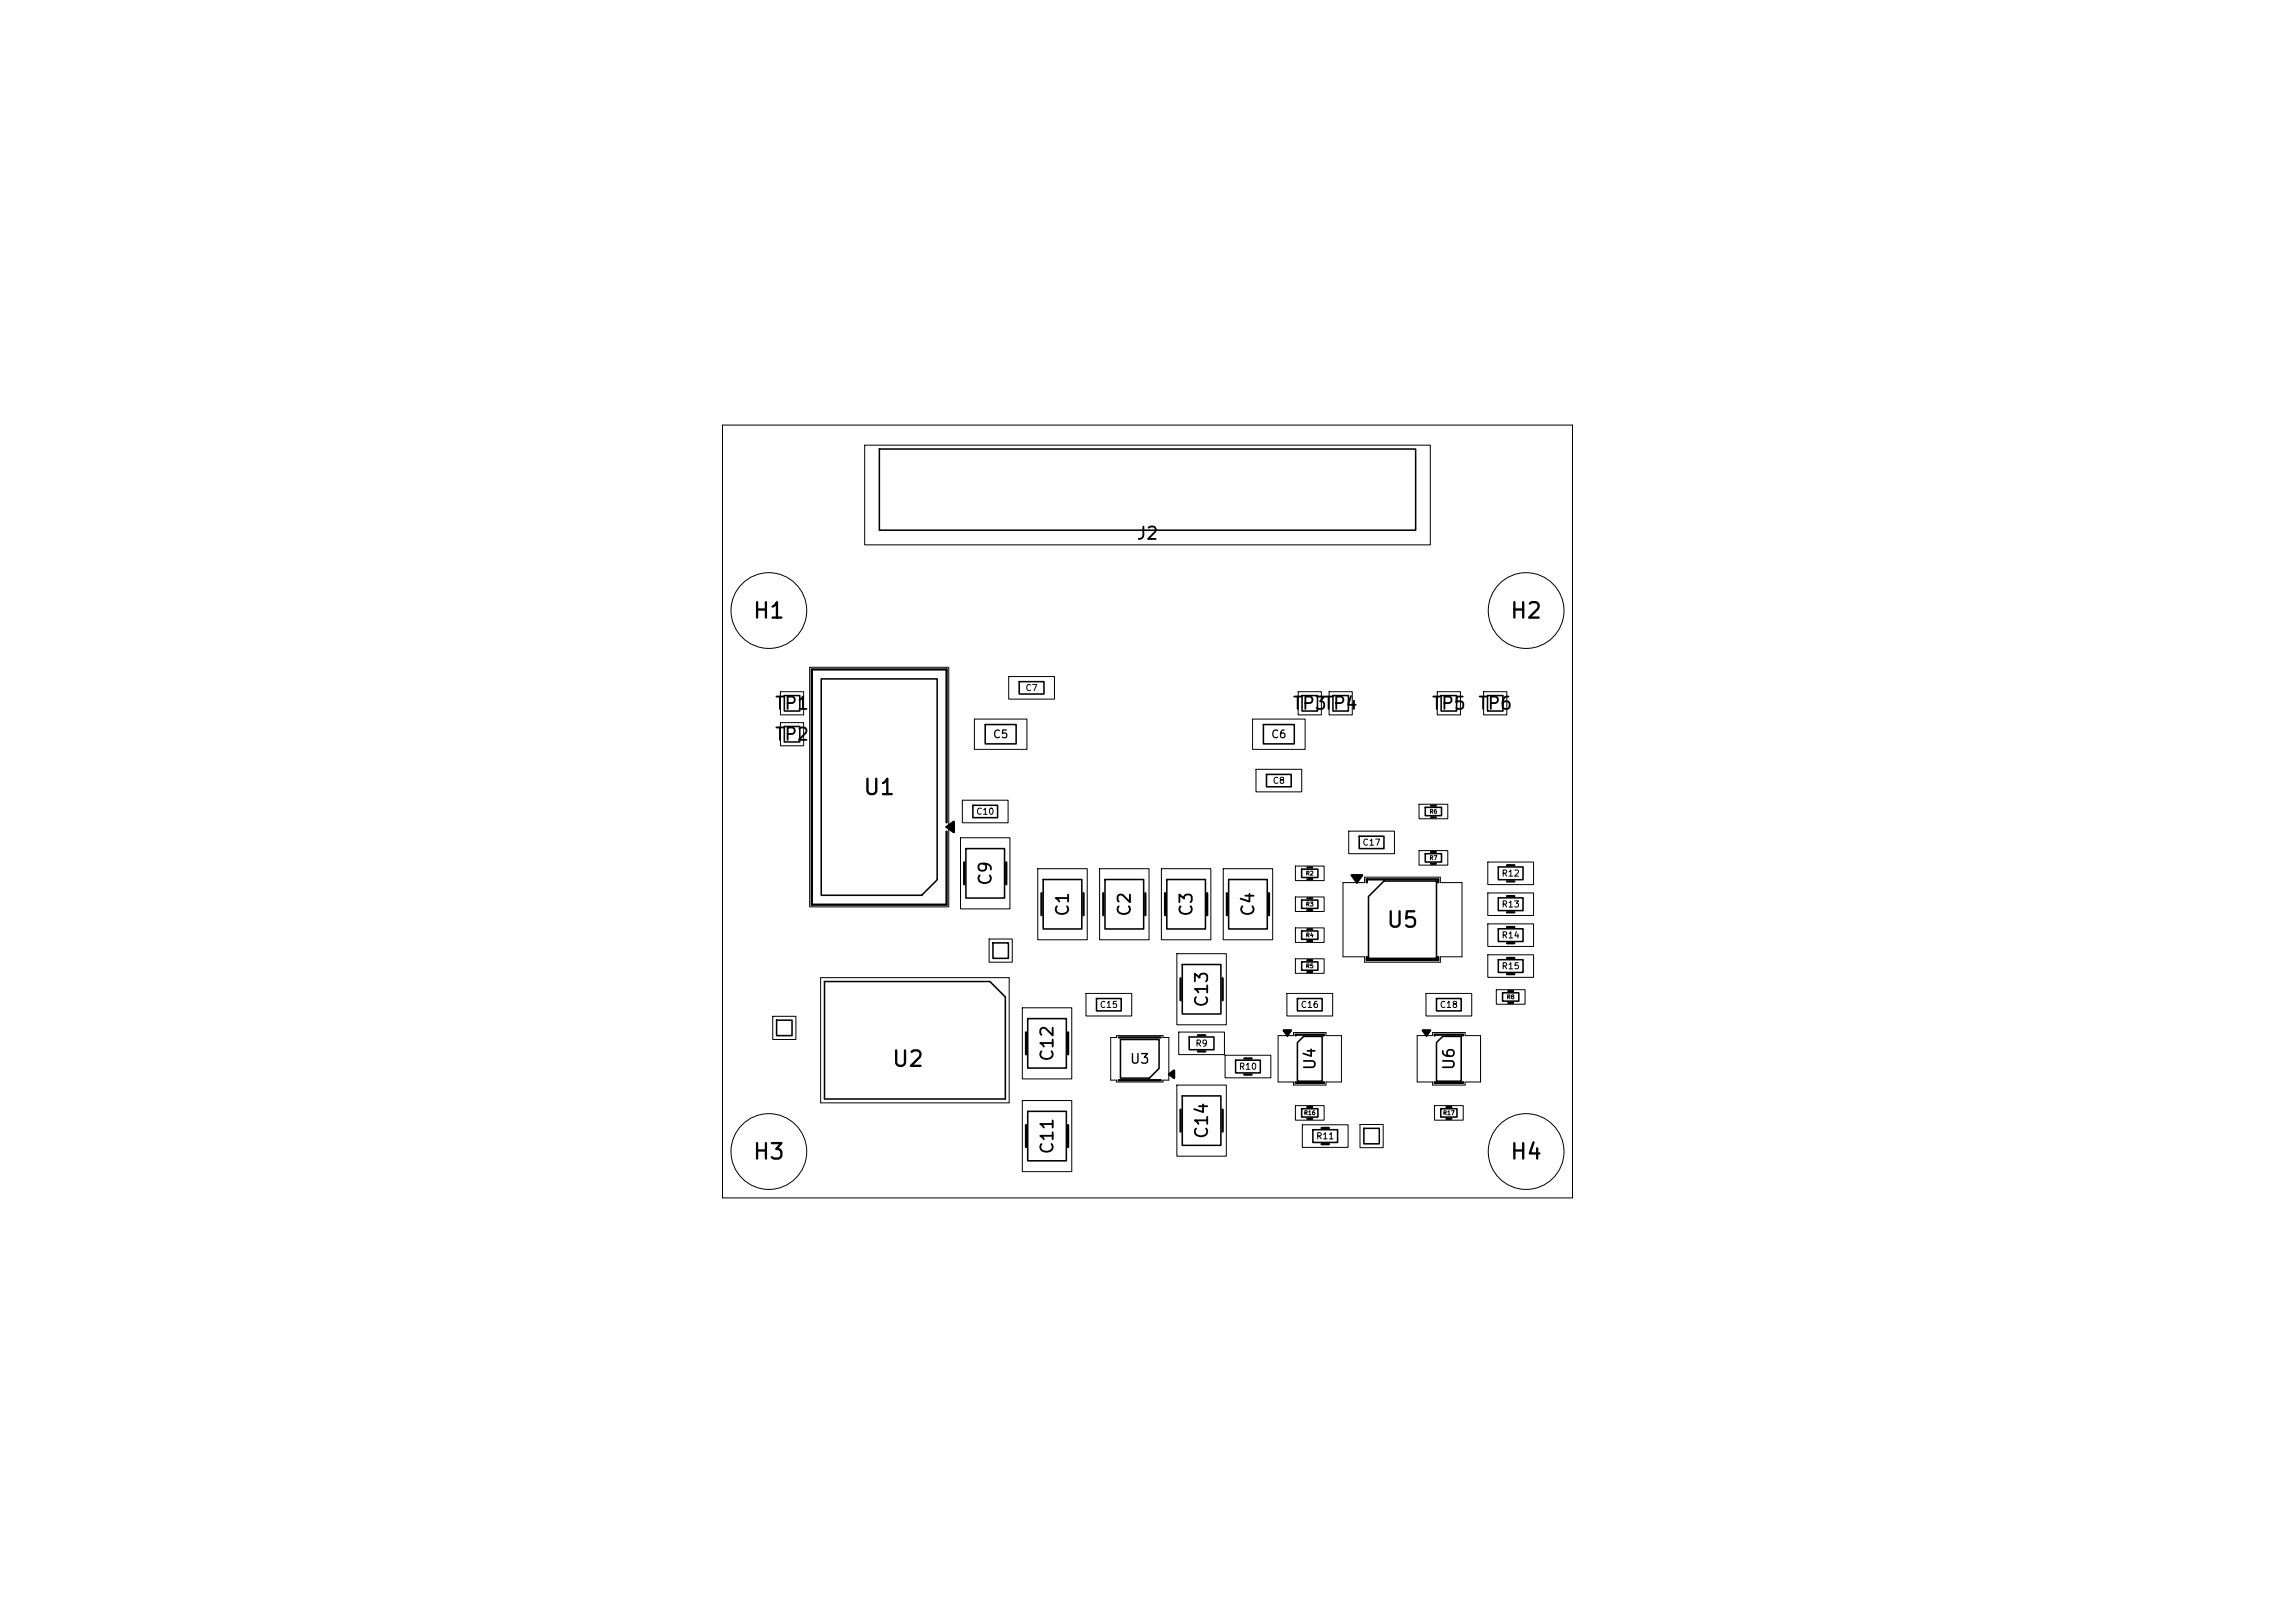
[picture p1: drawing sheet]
<svg xmlns="http://www.w3.org/2000/svg" width="297mm" height="210mm" viewBox="0 0 297 210" stroke-linecap="round" stroke-linejoin="round" font-family="sans-serif">
<defs><g id="words">
<g font-size="2">
<text x="97.3" y="80.5">H1</text>
<text x="195.3" y="80.5">H2</text>
<text x="111.6" y="103.4">U1</text>
<text x="179.3" y="120.5">U5</text>
<text x="115.3" y="138.5">U2</text>
<text x="97.3" y="150.5">H3</text>
<text x="195.3" y="150.5">H4</text>
</g>
<g font-size="1.6">
<text x="147" y="70.2">J2</text>
<text x="100.2" y="92.2">TP1</text>
<text x="167.2" y="92.2">TP3TP4</text>
<text x="185.2" y="92.2">TP5</text>
<text x="191.2" y="92.2">TP6</text>
<text x="100.2" y="96.2">TP2</text>
<text x="128.7" y="114.7" transform="rotate(-90 128.7 114.7)">C9</text>
<text x="138.7" y="118.7" transform="rotate(-90 138.7 118.7)">C1</text>
<text x="146.7" y="118.7" transform="rotate(-90 146.7 118.7)">C2</text>
<text x="154.7" y="118.7" transform="rotate(-90 154.7 118.7)">C3</text>
<text x="162.7" y="118.7" transform="rotate(-90 162.7 118.7)">C4</text>
<text x="156.7" y="130.5" transform="rotate(-90 156.7 130.5)">C13</text>
<text x="136.7" y="137.5" transform="rotate(-90 136.7 137.5)">C12</text>
<text x="136.7" y="149.5" transform="rotate(-90 136.7 149.5)">C11</text>
<text x="156.7" y="147.5" transform="rotate(-90 156.7 147.5)">C14</text>
</g>
<g font-size="1.4">
<text x="170.6" y="138.6" transform="rotate(-90 170.6 138.6)">U4</text>
<text x="188.6" y="138.6" transform="rotate(-90 188.6 138.6)">U6</text>
</g>
<text font-size="1.2" x="146.1" y="137.9">U3</text>
<g font-size="1">
<text x="128.4" y="95.8">C5</text>
<text x="164.4" y="95.8">C6</text>
</g>
<g font-size=".8">
<text x="132.6" y="89.6">C7</text>
<text x="164.6" y="101.6">C8</text>
<text x="126.3" y="105.6">C10</text>
<text x="176.3" y="109.6">C17</text>
<text x="194.3" y="113.6">R12</text>
<text x="194.3" y="117.6">R13</text>
<text x="194.3" y="125.6">R15</text>
<text x="194.3" y="121.6">R14</text>
<text x="142.3" y="130.6">C15</text>
<text x="168.3" y="130.6">C16</text>
<text x="186.3" y="130.6">C18</text>
<text x="154.6" y="135.6">R9</text>
<text x="160.3" y="138.6">R10</text>
<text x="170.3" y="147.6">R11</text>
</g>
<g font-size=".5">
<text x="184.9" y="105.4">R6</text>
<text x="168.9" y="113.4">R2</text>
<text x="184.9" y="111.4">R7</text>
<text x="168.9" y="117.4">R3</text>
<text x="168.9" y="125.4">R5</text>
<text x="168.9" y="121.4">R4</text>
<text x="194.9" y="129.4">R8</text>
<text x="168.7" y="144.4">R16</text>
<text x="186.7" y="144.4">R17</text>
</g>
</g></defs>
<g fill="none" stroke="#000" stroke-width=".3">
<path d="M122.5 106.4v-19.8h-17.4v30.5h17.4v-9.5M122.5 107l.9-.7v1.4zM124.8 111.6v2.8M130.2 111.6v2.8M134.8 115.6v2.8M140.2 115.6v2.8M142.8 115.6v2.8M148.2 115.6v2.8M150.8 115.6v2.8M156.2 115.6v2.8M158.8 115.6v2.8M164.2 115.6v2.8"/>
<path d="M169.2 116.2h.6M169.2 117.8h.6M169.2 112.2h.6M169.2 113.8h.6M174.9 113.2h1.4l-.7 1zM176.9 114.2v-.4h9.2v.4M185.2 104.2h.6M185.2 105.8h.6M185.2 110.2h.6M185.2 111.8h.6M195 112h1M195 114h1"/>
<path d="M195 120h1M195 116h1M195 118h1M132.8 133.6v2.8M138.2 133.6v2.8M144.8 134.2h5.4M144.8 139.8h5.4M151.3 139l.6-.5v1zM152.8 126.6v2.8M155 134h1M155 136h1M158.2 126.6v2.8"/>
<path d="M161 137h1M161 139h1M166.1 133.3h1l-.5 .7zM167.7 134v-.1h3.6v.1M169.2 124.2h.6M169.2 125.8h.6M169.2 120.2h.6M169.2 121.8h.6M176.9 123.8v.4h9.2v-.4M184.1 133.3h1l-.5 .7zM185.7 134v-.1h3.6v.1M195 124h1"/>
<path d="M195 126h1M195 122h1M195.2 128.2h.6M195.2 129.8h.6M132.8 145.6v2.8M138.2 145.6v2.8M152.8 143.6v2.8M158.2 143.6v2.8M167.7 140v.1h3.6v-.1M169.2 143.2h.6M169.2 144.8h.6M171 146h1"/>
<path d="M171 148h1M185.7 140v.1h3.6v-.1M187.2 143.2h.6M187.2 144.8h.6"/>
</g>
<g fill="none" stroke="#000" stroke-width=".2">
<path d="M113.8 58.1h69.4v10.5h-69.4zM101.5 90h2v2h-2zM101.5 94h2v2h-2zM106.3 87.8h15v26l-2 2h-13zM127.5 93.8h4v2.5h-4zM131.9 88.2h3.2v1.6h-3.2zM163.5 93.8h4v2.5h-4zM168.5 90h2v2h-2zM172.5 90h2v2h-2zM186.5 90h2v2h-2zM192.5 90h2v2h-2zM125 109.8h5v6.4h-5z"/>
<path d="M125.9 104.2h3.2v1.6h-3.2zM135 113.8h5v6.4h-5zM143 113.8h5v6.4h-5zM151 113.8h5v6.4h-5zM159 113.8h5v6.4h-5zM163.9 100.2h3.2v1.6h-3.2zM168.5 116.5h2.1v1h-2.1zM168.5 112.5h2.1v1h-2.1zM175.9 108.2h3.2v1.6h-3.2zM177.1 116l2-2h6.8v10h-8.8zM184.5 104.5h2.1v1h-2.1zM184.5 110.5h2.1v1h-2.1z"/>
<path d="M193.9 112.2h3.2v1.6h-3.2zM193.9 116.2h3.2v1.6h-3.2zM100.5 132h2v2h-2zM106.7 127h21.4l2 2v13.2h-23.4zM128.5 122h2v2h-2zM133 131.8h5v6.4h-5zM141.9 129.2h3.2v1.6h-3.2zM145 134.5h5v3.8l-1.2 1.2h-3.8zM153 124.8h5v6.4h-5zM153.9 134.2h3.2v1.6h-3.2zM159.9 137.2h3.2v1.6h-3.2zM167.9 129.2h3.2v1.6h-3.2z"/>
<path d="M168.5 124.5h2.1v1h-2.1zM168.5 120.5h2.1v1h-2.1zM168.7 134.1h2.4v5.8h-3.2v-5zM185.9 129.2h3.2v1.6h-3.2zM186.7 134.1h2.4v5.8h-3.2v-5zM193.9 124.2h3.2v1.6h-3.2zM193.9 120.2h3.2v1.6h-3.2zM194.5 128.5h2.1v1h-2.1zM133 143.8h5v6.4h-5zM153 141.8h5v6.4h-5zM168.5 143.5h2.1v1h-2.1zM169.9 146.2h3.2v1.6h-3.2z"/>
<path d="M176.5 146h2v2h-2zM186.5 143.5h2.1v1h-2.1z"/>
</g>
<path d="M122.5 107l.9-.7v1.4zM174.9 113.2h1.4l-.7 1zM151.3 139l.6-.5v1zM166.1 133.3h1l-.5 .7zM184.1 133.3h1l-.5 .7z" fill="#000"/>
<g fill="none" stroke="#000" stroke-width=".13">
<path d="M93.5 55h110v100h-110zM111.9 57.6h73.2v12.9h-73.2zM101 89.5h3v3h-3zM101 93.5h3v3h-3zM104.8 86.3h18v31h-18zM126.1 93h6.8v4h-6.8zM130.5 87.5h6v3h-6zM162.1 93h6.8v4h-6.8zM162.5 99.5h6v3h-6zM168 89.5h3v3h-3zM172 89.5h3v3h-3zM186 89.5h3v3h-3z"/>
<path d="M192 89.5h3v3h-3zM124.3 108.4h6.4v9.2h-6.4zM124.5 103.5h6v3h-6zM134.3 112.4h6.4v9.2h-6.4zM142.3 112.4h6.4v9.2h-6.4zM150.3 112.4h6.4v9.2h-6.4zM158.3 112.4h6.4v9.2h-6.4zM167.6 116.1h3.8v1.8h-3.8zM167.6 112.1h3.8v1.8h-3.8zM173.8 114.2h2.8v-.7h9.8v.7h2.8v9.6h-2.8v.7h-9.8v-.7h-2.8zM174.5 107.5h6v3h-6zM183.6 104.1h3.8v1.8h-3.8z"/>
<path d="M183.6 110.1h3.8v1.8h-3.8zM192.5 111.5h6v3h-6zM192.5 119.5h6v3h-6zM192.5 115.5h6v3h-6zM100 131.5h3v3h-3zM106.2 126.5h24.4v16.2h-24.4zM128 121.5h3v3h-3zM132.3 130.4h6.4v9.2h-6.4zM140.5 128.5h6v3h-6zM143.7 134.2h.8v-.2h6v.2h.8v5.6h-.8v.2h-6v-.2h-.8zM152.3 123.4h6.4v9.2h-6.4zM152.5 133.5h6v3h-6z"/>
<path d="M158.5 136.5h6v3h-6zM165.4 134h2v-.4h4.2v.4h2v6h-2v.4h-4.2v-.4h-2zM166.5 128.5h6v3h-6zM167.6 124.1h3.8v1.8h-3.8zM167.6 120.1h3.8v1.8h-3.8zM183.4 134h2v-.4h4.2v.4h2v6h-2v.4h-4.2v-.4h-2zM184.5 128.5h6v3h-6zM192.5 123.5h6v3h-6zM193.6 128.1h3.8v1.8h-3.8zM132.3 142.4h6.4v9.2h-6.4zM152.3 140.4h6.4v9.2h-6.4zM167.6 143.1h3.8v1.8h-3.8z"/>
<path d="M168.5 145.5h6v3h-6zM176 145.5h3v3h-3zM185.6 143.1h3.8v1.8h-3.8z"/>
<circle cx="99.5" cy="79" r="4.9"/>
<circle cx="197.5" cy="79" r="4.9"/>
<circle cx="99.5" cy="149" r="4.9"/>
<circle cx="197.5" cy="149" r="4.9"/>
</g>
<use href="#words"/>
</svg>
